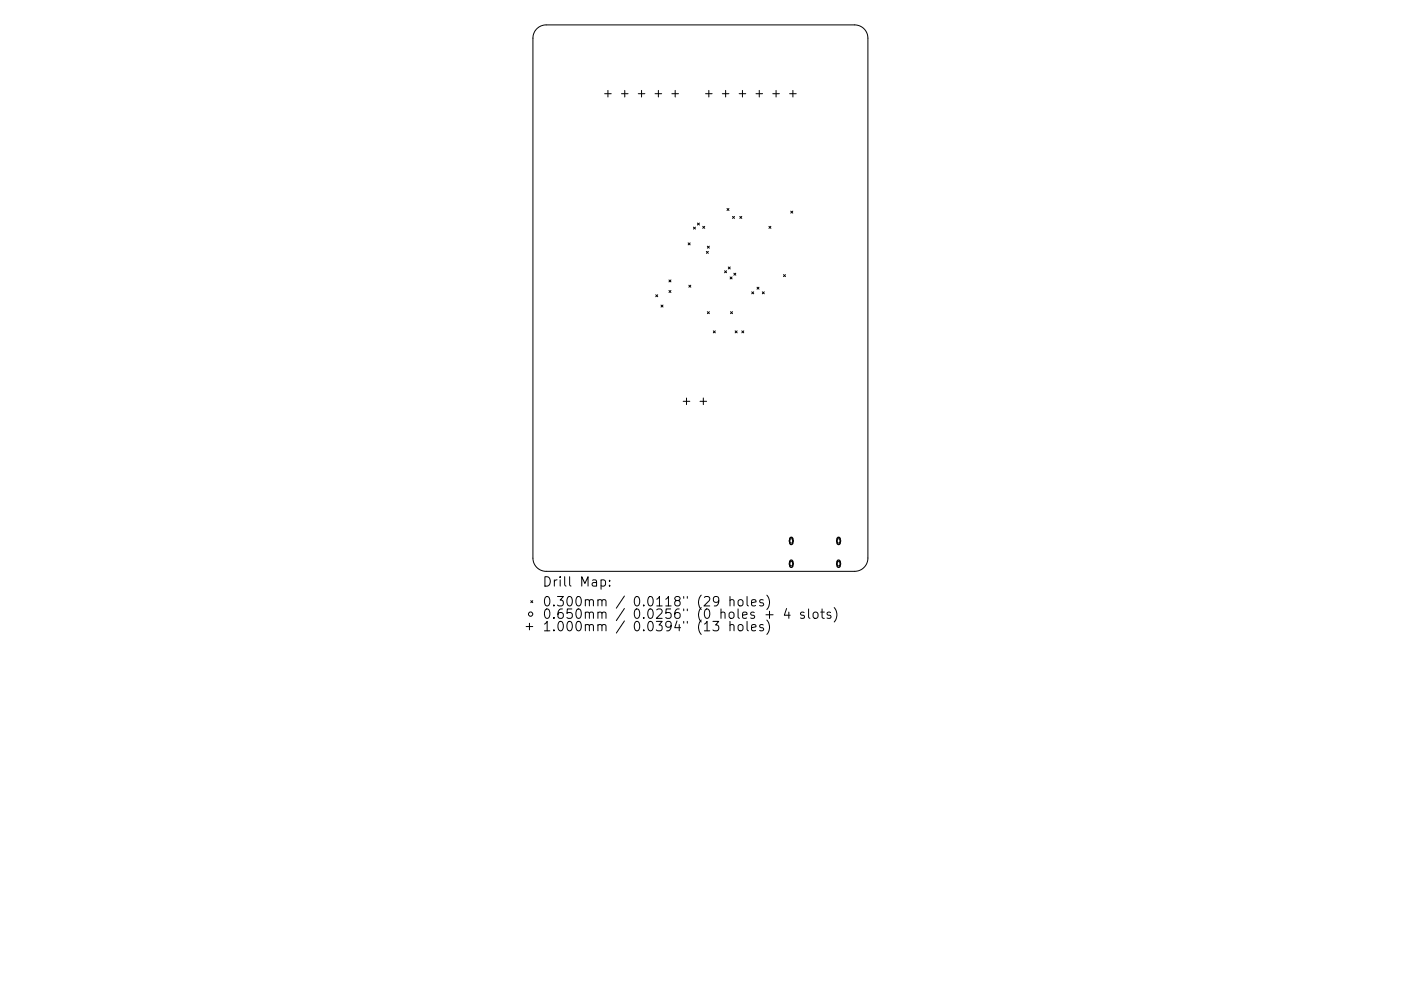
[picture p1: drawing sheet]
<svg xmlns="http://www.w3.org/2000/svg" width="297mm" height="210mm" viewBox="0 0 297 210" stroke-linecap="round" stroke-linejoin="round" font-family="sans-serif">
<defs><g id="words">
<g font-size="2.8">
<text x="115" y="124.5">Drill Map:</text>
<text x="115" y="128.7">0.300mm / 0.0118&quot; (29 holes)</text>
<text x="115" y="131.3">0.650mm / 0.0256&quot; (0 holes + 4 slots)</text>
<text x="115" y="133.9">1.000mm / 0.0394&quot; (13 holes)</text>
</g>
</g></defs>
<g fill="none" stroke="#000" stroke-width=".21">
<path d="M113.8 6.1a2.81 2.81 0 0 1 2-.8h65.4a2.81 2.81 0 0 1 2.8 2.8v110.3a2.81 2.81 0 0 1-2.8 2.8h-65.4a2.81 2.81 0 0 1-2.8-2.8v-110.3a2.81 2.81 0 0 1 .8-2zM128.2 19.9h1.4M128.9 19.2v1.4M131.8 19.9h1.4M132.5 19.2v1.4M135.3 19.9h1.4M136 19.2v1.4M138.9 19.9h1.4M139.6 19.2v1.4M142.5 19.9h1.4M143.2 19.2v1.4M149.6 19.9h1.4"/>
<path d="M150.3 19.2v1.4M153.1 19.9h1.5M153.8 19.2v1.4M156.7 19.9h1.4M157.4 19.2v1.4M160.3 19.9h1.4M161 19.2v1.4M163.8 19.9h1.4M164.5 19.2v1.4M167.4 19.9h1.4M168.1 19.2v1.4M141.8 59.4l.5 .4"/>
<path d="M142.3 59.4l-.5 .4M145.9 51.5l.4 .5M146.3 51.5l-.4 .5M147 48.2l.4 .4M147.4 48.2l-.4 .4M147.9 47.3l.4 .4M148.3 47.3l-.4 .4M149 48l.4 .4M149.4 48l-.4 .4M149.8 53.3l.4 .5M150 52.2l.4 .5M150.2 53.3l-.4 .5"/>
<path d="M150.4 52.2l-.4 .5M153.6 57.4l.4 .5M154 57.4l-.4 .5M154.1 44.2l.5 .5M154.4 56.6l.4 .5M154.6 44.2l-.5 .5M154.8 58.8l.4 .4M154.8 56.6l-.4 .5M155.2 58.8l-.4 .4M155.3 45.9l.4 .4M155.6 58l.4 .4M155.7 45.9l-.4 .4"/>
<path d="M156 58l-.4 .4M156.9 45.9l.4 .4M157.3 45.9l-.4 .4M163 48l.4 .4M163.4 48l-.4 .4M166.1 58.3l.4 .4M166.5 58.3l-.4 .4M167.7 44.8l.4 .4M168.1 44.8l-.4 .4M139 62.5l.4 .5M139.4 62.5l-.4 .5M140.1 64.7l.5 .4"/>
<path d="M140.6 64.7l-.5 .4M141.8 61.6l.5 .5M142.3 61.6l-.5 .5M146 60.5l.5 .4M146.5 60.5l-.5 .4M150 66.1l.4 .4M150.4 66.1l-.4 .4M151.2 70.2l.5 .4M151.7 70.2l-.5 .4M154.9 66.1l.4 .4M155.3 66.1l-.4 .4M155.9 70.2l.4 .4"/>
<path d="M156.3 70.2l-.4 .4M157.3 70.2l.4 .4M157.7 70.2l-.4 .4M159.4 61.9l.4 .4M159.8 61.9l-.4 .4M160.5 60.9l.4 .5M160.9 60.9l-.4 .5M161.6 61.9l.4 .4M162 61.9l-.4 .4M144.9 85.1h1.4M145.6 84.4v1.4M148.4 85.1h1.4"/>
<path d="M149.1 84.4v1.4M111.6 132.9h1.4M112.3 132.2v1.4M112.5 127.4l.5 .5M113 127.4l-.5 .5M127.4 123.1l.6-.1 .4 .4v.6l-.2 .3h-.8M129.2 124.2v.2M129.2 123.1v.2M151.2 131.8h1.2l-.7 .8a.54 .54 0 0 1 .7 .4v.5l-.2 .2-.8 .1-.2-.2M152.4 127.4l-.4 .4-.6-.1-.2-.3v-.5l.2-.2 .6-.1 .3 .1a1.32 1.32 0 0 1-.5 1.9h-.4M154.8 127.4l.3-.2 .4 .1 .1 1.3M154.8 132.7a.5 .5 0 0 1 .8 .1v1"/>
<path d="M154.8 126.6v2M154.8 131.8v2M156.6 127.4l.3-.2a.54 .54 0 0 1 .6 .4v.6a.54 .54 0 0 1-.5 .4 .54 .54 0 0 1-.5-.4zM156.6 132.7a.54 .54 0 0 1 .5-.2 .54 .54 0 0 1 .4 .4v.6a.54 .54 0 0 1-.5 .4 .54 .54 0 0 1-.5-.4zM158.4 126.6v1.7l.3 .3M158.4 131.8v1.8l.3 .2M159.3 127.9l1-.2-.1-.4-.6-.1-.3 .3 .1 1h.8M159.3 133.2l1-.2-.1-.4-.6-.1-.3 .3 .1 .9h.8M161.8 127.3l-.5-.1-.2 .3 .1 .3 .6 .2v.5h-.7M161.8 132.6l-.5-.1-.2 .3 .1 .3 .6 .2v.4h-.7M162.4 130.4h1.5M162.6 126.3a2.29 2.29 0 0 1 0 3"/>
<path d="M162.6 131.6a2.29 2.29 0 0 1 0 3M163.2 129.7v1.5M166.8 129.1l-.5 1.4h1.2M167.2 129.9v1.3M170.5 130l-.5-.1-.3 .2 .1 .3 .7 .2v.5h-.8M171.4 129.2v1.7l.3 .3M172.5 130.1a.54 .54 0 0 1 .5-.2 .54 .54 0 0 1 .4 .3l-.1 .8a.54 .54 0 0 1-.5 .2 .54 .54 0 0 1-.4-.4zM174 129.9h.8M174.3 129.2v1.7l.1 .2 .4 .1M176.1 130l-.5-.1-.3 .2 .1 .3 .7 .2v.5h-.8M176.9 128.9a2.29 2.29 0 0 1 0 3.1"/>
<circle cx="167.8" cy="119.6" r=".46"/>
<circle cx="167.8" cy="114.8" r=".46"/>
<circle cx="177.8" cy="114.8" r=".46"/>
<circle cx="177.8" cy="119.6" r=".46"/>
<circle cx="112.5" cy="130.3" r=".46"/>
</g>
<path d="M167.5 114.1l.3-.1 .3 .3v1l-.3 .2-.3-.2zM167.5 118.9l.3-.1 .3 .3v1l-.3 .3-.3-.3zM177.6 114.1l.3-.1 .2 .3v1l-.2 .2-.4-.2zM177.6 118.9l.3-.1 .2 .3v1l-.2 .3-.4-.3z" fill="none" stroke="#000" stroke-width=".28"/>
<use href="#words"/>
</svg>
